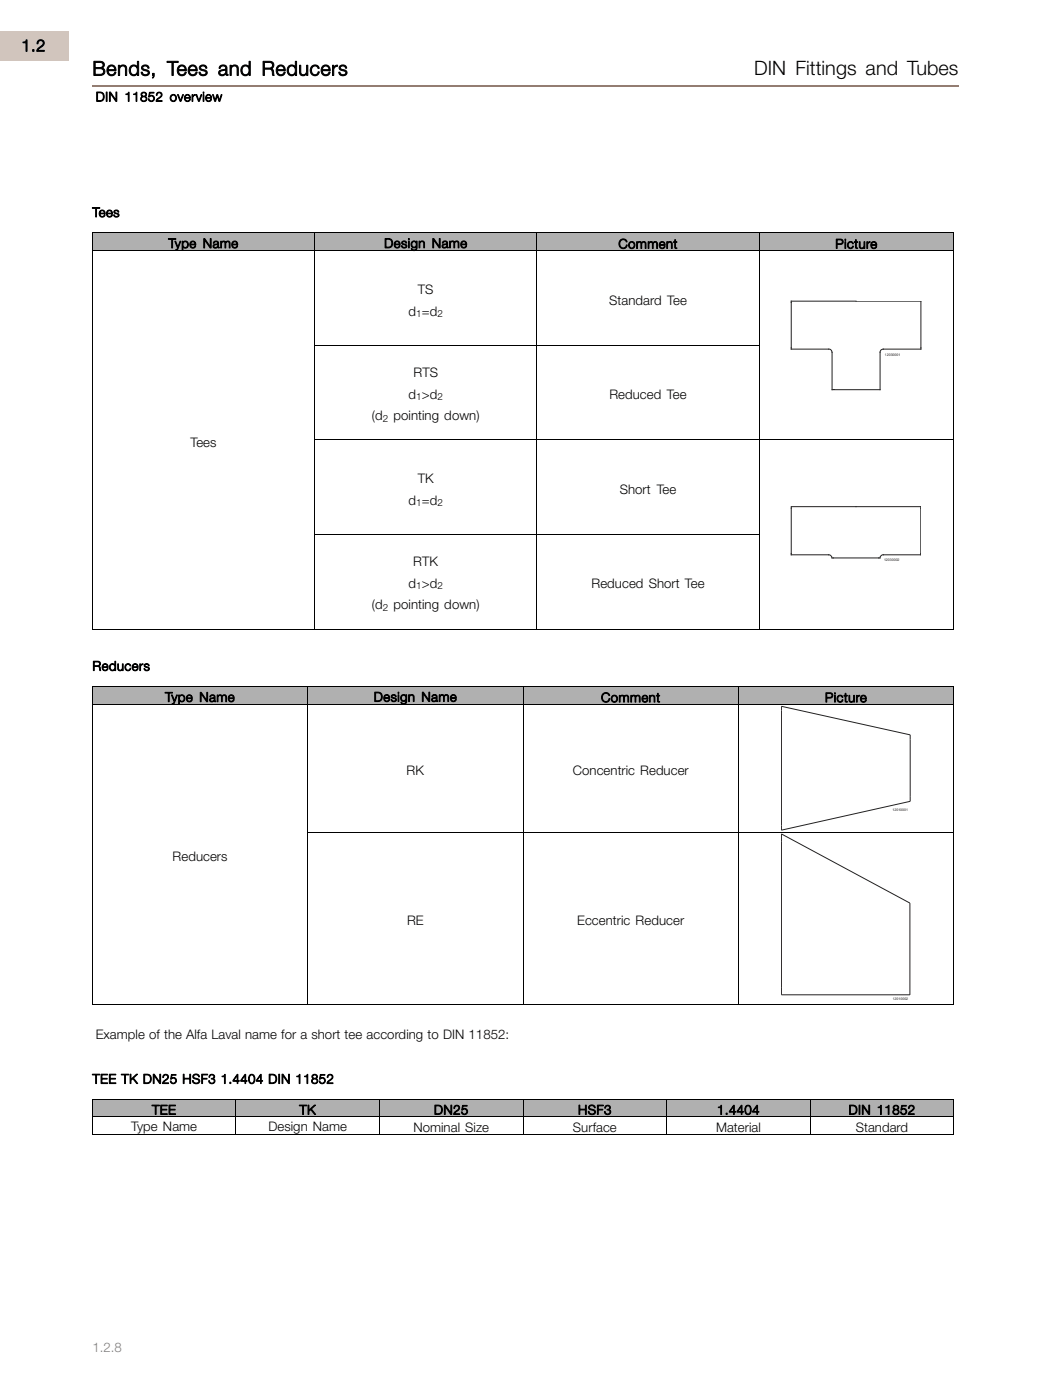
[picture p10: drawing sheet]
<svg xmlns="http://www.w3.org/2000/svg" width="220mm" height="297mm" viewBox="0 0 220 297" stroke-linecap="round" stroke-linejoin="round" font-family="sans-serif">
<defs><g id="words">
<g font-size="4.2">
<text x="19.6" y="16">Bends, Tees and Reducers</text>
<text x="160" y="16">DIN Fittings and Tubes</text>
</g>
<text font-size="3.5" x="4.5" y="10.9">1.2</text>
<g font-size="2.8">
<text x="20.3" y="21.5">DIN 11852 overview</text>
<text x="19.6" y="46.1">Tees</text>
<text x="35.7" y="52.6">Type Name</text>
<text x="81.5" y="52.6">Design Name</text>
<text x="131.1" y="52.7">Comment</text>
<text x="177.2" y="52.7">Picture</text>
<text x="88.6" y="62.4">TS</text>
<text x="129.2" y="64.7">Standard Tee</text>
<text x="86.7" y="67">d =d</text>
<text x="87.7" y="80">RTS</text>
<text x="78.9" y="89.2">(d</text>
<text x="83.5" y="89.2">pointing down)</text>
<text x="86.7" y="84.6">d &gt;d</text>
<text x="129.2" y="84.7">Reduced Tee</text>
<text x="40.4" y="94.8">Tees</text>
<text x="86.7" y="107.1">d =d</text>
<text x="88.6" y="102.5">TK</text>
<text x="131.4" y="104.8">Short Tee</text>
<text x="86.7" y="124.8">d &gt;d</text>
<text x="87.7" y="120.2">RTK</text>
<text x="125.5" y="124.9">Reduced Short Tee</text>
<text x="78.9" y="129.4">(d</text>
<text x="83.5" y="129.4">pointing down)</text>
<text x="19.6" y="142.3">Reducers</text>
<text x="35" y="148.9">Type Name</text>
<text x="79.3" y="148.9">Design Name</text>
<text x="127.5" y="149">Comment</text>
<text x="175" y="149">Picture</text>
<text x="86.2" y="164.5">RK</text>
<text x="121.5" y="164.5">Concentric Reducer</text>
<text x="36.6" y="182.7">Reducers</text>
<text x="86.3" y="196.3">RE</text>
<text x="122.4" y="196.3">Eccentric Reducer</text>
<text x="20.3" y="220.6">Example of the Alfa Laval name for a short tee according to DIN 11852:</text>
<text x="19.6" y="230">TEE TK DN25 HSF3 1.4404 DIN 11852</text>
<text x="32.2" y="236.6">TEE</text>
<text x="63.5" y="236.6">TK</text>
<text x="92" y="236.6">DN25</text>
<text x="122.6" y="236.6">HSF3</text>
<text x="152.1" y="236.6">1.4404</text>
<text x="180" y="236.6">DIN 11852</text>
<text x="27.8" y="240.1">Type Name</text>
<text x="56.9" y="240.1">Design Name</text>
<text x="87.7" y="240.2">Nominal Size</text>
<text x="121.5" y="240.2">Surface</text>
<text x="151.9" y="240.2">Material</text>
<text x="181.5" y="240.2">Standard</text>
</g>
<text font-size="2.8" fill="#937d72" x="19.6" y="287">1.2.8</text>
<g font-size="2.1">
<text x="88.3" y="67.3">1</text>
<text x="92.8" y="67.3">2</text>
<text x="81.2" y="89.5">2</text>
<text x="88.3" y="84.9">1</text>
<text x="92.8" y="84.9">2</text>
<text x="88.3" y="107.4">1</text>
<text x="92.8" y="107.4">2</text>
<text x="88.3" y="125.1">1</text>
<text x="92.8" y="125.1">2</text>
<text x="81.2" y="129.7">2</text>
</g>
<g font-size=".7" fill="#231f20">
<text x="187.7" y="75.6">12030001</text>
<text x="187.5" y="119.1">12030002</text>
<text x="189.3" y="172.1">12010001</text>
<text x="189.3" y="212.3">12010002</text>
</g>
</g></defs>
<path d="M19.6 18.3h183.7" fill="none" stroke="#937d72" stroke-width=".36"/>
<path d="M-.1 6.6h14.8v6.2h-14.8z" fill="#d1c5bd"/>
<path d="M19.6 49.4h182.7v3.8h-182.7z" fill="#b0b0b0"/>
<path d="M19.6 49.4h182.7v84.2l-182.7-.1M19.6 53.2h182.7M19.6 49.4v84.2M66.7 49.4v84.2M113.9 49.4v84.2M161 49.4v84.2M66.7 73.3h94.3M66.7 93.4h135.6M66.7 113.5h94.3" fill="none" stroke="#000" stroke-width=".21"/>
<path d="M195.3 63.9v10.2h-7.9a.65 .65 0 0 0-.8 .7v7.9h-10.1v-7.1a1.59 1.59 0 0 0-.4-1.4l-8.3-.1v-10.2h27.5M176.7 82.7h.1M167.8 107.5h27.5v10.3h-8.1l-.5 .3-.1 .3h-10.1a.73 .73 0 0 0-.8-.6h-7.9z" fill="none" stroke="#231f20" stroke-width=".21"/>
<g fill="#b0b0b0">
<path d="M19.6 145.7h45.7v3.8h-45.7z"/>
<path d="M65.3 145.7h137v3.8h-137z"/>
</g>
<path d="M19.6 145.7h182.7v67.5h-182.7M19.6 149.5h182.7M19.6 145.7v67.5M65.3 145.7v67.5M110.9 145.7v67.5M156.6 145.7v67.5M65.2 176.7h137.1" fill="none" stroke="#000" stroke-width=".21"/>
<path d="M165.7 149.9l27.3 6.1v14.1l-27.3 6.1zM165.7 177l27.3 14.7v19.5h-27.3z" fill="none" stroke="#231f20" stroke-width=".21"/>
<g fill="#b0b0b0">
<path d="M19.6 233.4h60.9v3.5h-60.9z"/>
<path d="M80.5 233.4h60.9v3.5h-60.9z"/>
<path d="M141.4 233.4h60.9v3.5h-60.9z"/>
</g>
<path d="M19.6 233.4h182.7v7.3h-182.7M19.6 236.9h182.7M19.6 233.4v7.3M50 233.4v7.3M80.5 233.4v7.3M110.9 233.4v7.3M141.4 233.4v7.3M171.8 233.4v7.3" fill="none" stroke="#000" stroke-width=".21"/>
<use href="#words"/>
</svg>
